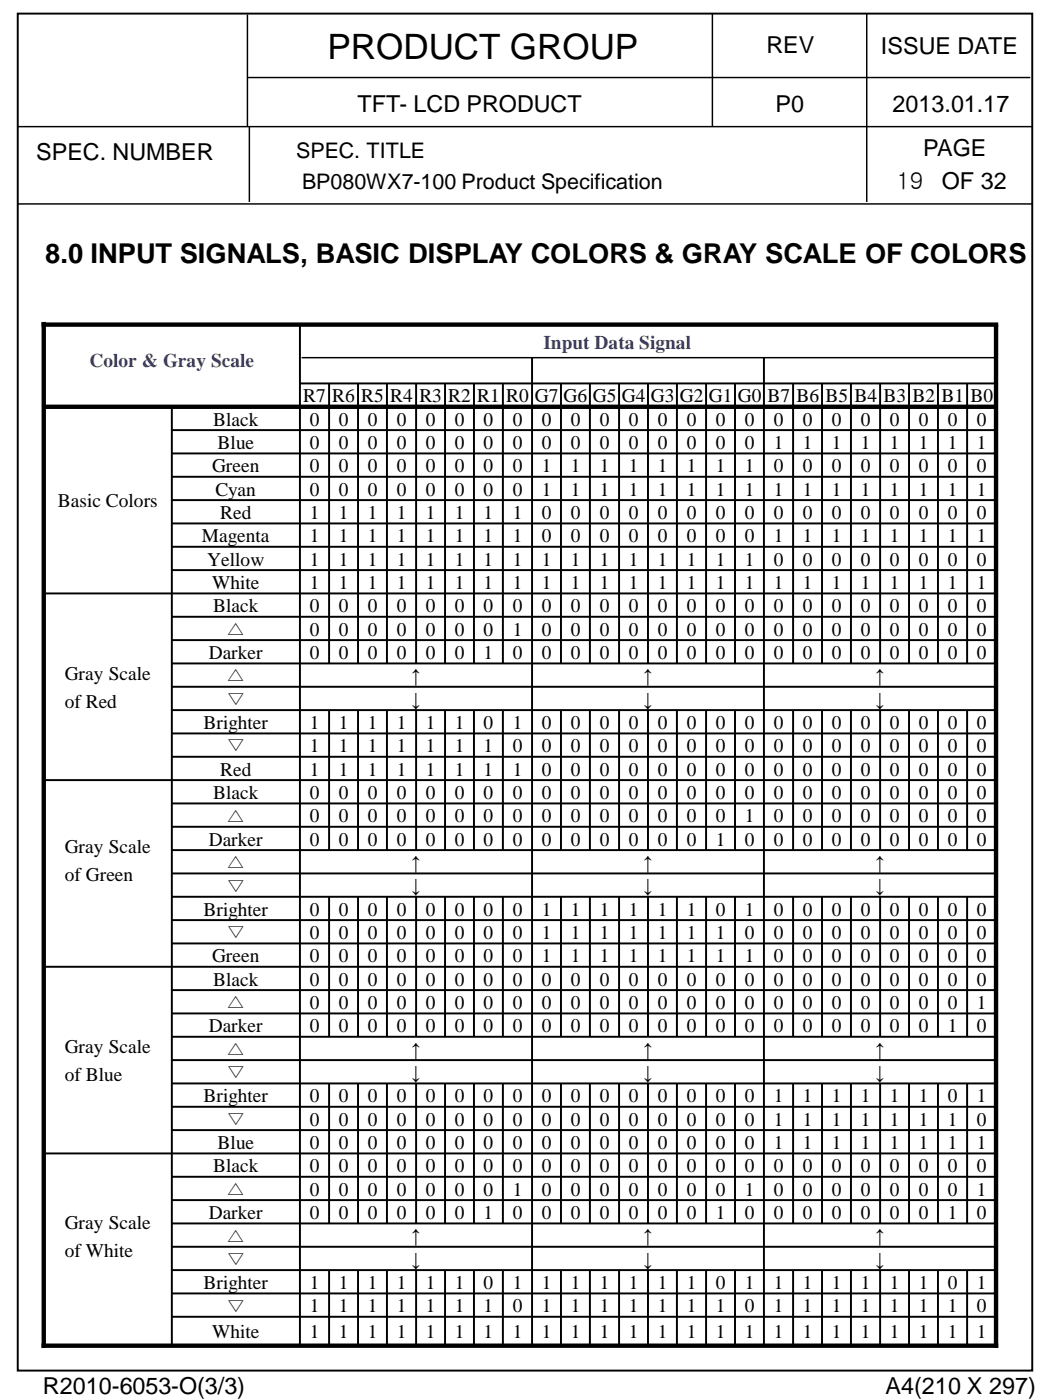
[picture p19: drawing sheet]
<svg xmlns="http://www.w3.org/2000/svg" width="190mm" height="254mm" viewBox="0 0 190 254" stroke-linecap="round" stroke-linejoin="round" font-family="sans-serif">
<defs><g id="words">
<text font-size="6.3" x="59.4" y="10.7">PRODUCT GROUP</text>
<text font-size="5" x="8.2" y="47.6">8.0 INPUT SIGNALS, BASIC DISPLAY COLORS &amp; GRAY SCALE OF COLORS</text>
<g font-size="4.2">
<text x="139.1" y="9.6">REV</text>
<text x="159.8" y="9.8">ISSUE DATE</text>
<text x="64.9" y="20.4">TFT- LCD PRODUCT</text>
<text x="140.7" y="20.4">P0</text>
<text x="161.9" y="20.4">2013.01.17</text>
<text x="6.6" y="28.9">SPEC. NUMBER</text>
<text x="167.5" y="28.4">PAGE</text>
<text x="162.7" y="34.3">19</text>
<text x="170.9" y="34.4">OF 32</text>
<text x="7.8" y="253">R2010-6053-O(3/3)</text>
<text x="160.7" y="252.8">A4(210 X 297)</text>
</g>
<g font-size="3.9">
<text x="53.7" y="28.7">SPEC. TITLE</text>
<text x="54.8" y="34.3">BP080WX7-100 Product Specification</text>
</g>
<g font-size="3.5" fill="#339">
<text x="98.6" y="63.4">Input Data Signal</text>
<text x="16.2" y="66.7">Color &amp; Gray Scale</text>
</g>
<g font-size="3.5">
<text x="38.7" y="77.2">Black</text>
<text x="55" y="73">R7</text>
<text x="56.2" y="77.2">0</text>
<text x="60.3" y="73">R6</text>
<text x="61.5" y="77.2">0</text>
<text x="65.5" y="73">R5</text>
<text x="66.7" y="77.2">0</text>
<text x="70.8" y="73">R4</text>
<text x="72" y="77.2">0</text>
<text x="76.1" y="73">R3</text>
<text x="77.3" y="77.2">0</text>
<text x="81.3" y="73">R2</text>
<text x="82.5" y="77.2">0</text>
<text x="86.6" y="73">R1</text>
<text x="87.7" y="77.2">0</text>
<text x="91.9" y="73">R0</text>
<text x="93" y="77.2">0</text>
<text x="97" y="73">G7</text>
<text x="98.3" y="77.2">0</text>
<text x="102.3" y="73">G6</text>
<text x="103.5" y="77.2">0</text>
<text x="107.5" y="73">G5</text>
<text x="108.8" y="77.2">0</text>
<text x="112.8" y="73">G4</text>
<text x="114.1" y="77.2">0</text>
<text x="118.1" y="73">G3</text>
<text x="119.3" y="77.2">0</text>
<text x="123.3" y="73">G2</text>
<text x="124.6" y="77.2">0</text>
<text x="128.6" y="73">G1</text>
<text x="129.9" y="77.2">0</text>
<text x="133.8" y="73">G0</text>
<text x="135.1" y="77.2">0</text>
<text x="139.2" y="73">B7</text>
<text x="140.4" y="77.2">0</text>
<text x="144.5" y="73">B6</text>
<text x="145.7" y="77.2">0</text>
<text x="149.7" y="73">B5</text>
<text x="150.9" y="77.2">0</text>
<text x="155" y="73">B4</text>
<text x="156.2" y="77.2">0</text>
<text x="160.3" y="73">B3</text>
<text x="161.5" y="77.2">0</text>
<text x="165.5" y="73">B2</text>
<text x="166.7" y="77.2">0</text>
<text x="170.8" y="73">B1</text>
<text x="172" y="77.2">0</text>
<text x="176.1" y="73">B0</text>
<text x="177.2" y="77.2">0</text>
<text x="39.5" y="81.4">Blue</text>
<text x="56.2" y="81.4">0</text>
<text x="61.5" y="81.4">0</text>
<text x="66.7" y="81.4">0</text>
<text x="72" y="81.4">0</text>
<text x="77.3" y="81.4">0</text>
<text x="82.5" y="81.4">0</text>
<text x="87.7" y="81.4">0</text>
<text x="93" y="81.4">0</text>
<text x="98.3" y="81.4">0</text>
<text x="103.5" y="81.4">0</text>
<text x="108.8" y="81.4">0</text>
<text x="114.1" y="81.4">0</text>
<text x="119.3" y="81.4">0</text>
<text x="124.6" y="81.4">0</text>
<text x="129.9" y="81.4">0</text>
<text x="135.1" y="81.4">0</text>
<text x="140.4" y="81.4">1</text>
<text x="145.7" y="81.4">1</text>
<text x="150.9" y="81.4">1</text>
<text x="156.2" y="81.4">1</text>
<text x="161.5" y="81.4">1</text>
<text x="166.7" y="81.4">1</text>
<text x="172" y="81.4">1</text>
<text x="177.2" y="81.4">1</text>
<text x="38.5" y="85.7">Green</text>
<text x="39.1" y="89.9">Cyan</text>
<text x="56.2" y="89.9">0</text>
<text x="56.2" y="85.7">0</text>
<text x="61.5" y="89.9">0</text>
<text x="61.5" y="85.7">0</text>
<text x="66.7" y="89.9">0</text>
<text x="66.7" y="85.7">0</text>
<text x="72" y="89.9">0</text>
<text x="72" y="85.7">0</text>
<text x="77.3" y="89.9">0</text>
<text x="77.3" y="85.7">0</text>
<text x="82.5" y="89.9">0</text>
<text x="82.5" y="85.7">0</text>
<text x="87.7" y="89.9">0</text>
<text x="87.7" y="85.7">0</text>
<text x="93" y="89.9">0</text>
<text x="93" y="85.7">0</text>
<text x="98.3" y="89.9">1</text>
<text x="98.3" y="85.7">1</text>
<text x="103.5" y="89.9">1</text>
<text x="103.5" y="85.7">1</text>
<text x="108.8" y="89.9">1</text>
<text x="108.8" y="85.7">1</text>
<text x="114.1" y="89.9">1</text>
<text x="114.1" y="85.7">1</text>
<text x="119.3" y="89.9">1</text>
<text x="119.3" y="85.7">1</text>
<text x="124.6" y="89.9">1</text>
<text x="124.6" y="85.7">1</text>
<text x="129.9" y="89.9">1</text>
<text x="129.9" y="85.7">1</text>
<text x="135.1" y="89.9">1</text>
<text x="135.1" y="85.7">1</text>
<text x="140.4" y="89.9">1</text>
<text x="140.4" y="85.7">0</text>
<text x="145.7" y="89.9">1</text>
<text x="145.7" y="85.7">0</text>
<text x="150.9" y="89.9">1</text>
<text x="150.9" y="85.7">0</text>
<text x="156.2" y="89.9">1</text>
<text x="156.2" y="85.7">0</text>
<text x="161.5" y="89.9">1</text>
<text x="161.5" y="85.7">0</text>
<text x="166.7" y="89.9">1</text>
<text x="166.7" y="85.7">0</text>
<text x="172" y="89.9">1</text>
<text x="172" y="85.7">0</text>
<text x="177.2" y="89.9">1</text>
<text x="177.2" y="85.7">0</text>
<text x="10.5" y="92">Basic Colors</text>
<text x="40" y="94.1">Red</text>
<text x="56.2" y="94.1">1</text>
<text x="61.5" y="94.1">1</text>
<text x="66.7" y="94.1">1</text>
<text x="72" y="94.1">1</text>
<text x="77.3" y="94.1">1</text>
<text x="82.5" y="94.1">1</text>
<text x="87.7" y="94.1">1</text>
<text x="93" y="94.1">1</text>
<text x="98.3" y="94.1">0</text>
<text x="103.5" y="94.1">0</text>
<text x="108.8" y="94.1">0</text>
<text x="114.1" y="94.1">0</text>
<text x="119.3" y="94.1">0</text>
<text x="124.6" y="94.1">0</text>
<text x="129.9" y="94.1">0</text>
<text x="135.1" y="94.1">0</text>
<text x="140.4" y="94.1">0</text>
<text x="145.7" y="94.1">0</text>
<text x="150.9" y="94.1">0</text>
<text x="156.2" y="94.1">0</text>
<text x="161.5" y="94.1">0</text>
<text x="166.7" y="94.1">0</text>
<text x="172" y="94.1">0</text>
<text x="177.2" y="94.1">0</text>
<text x="36.6" y="98.4">Magenta</text>
<text x="56.2" y="98.4">1</text>
<text x="61.5" y="98.4">1</text>
<text x="66.7" y="98.4">1</text>
<text x="72" y="98.4">1</text>
<text x="77.3" y="98.4">1</text>
<text x="82.5" y="98.4">1</text>
<text x="87.7" y="98.4">1</text>
<text x="93" y="98.4">1</text>
<text x="98.3" y="98.4">0</text>
<text x="103.5" y="98.4">0</text>
<text x="108.8" y="98.4">0</text>
<text x="114.1" y="98.4">0</text>
<text x="119.3" y="98.4">0</text>
<text x="124.6" y="98.4">0</text>
<text x="129.9" y="98.4">0</text>
<text x="135.1" y="98.4">0</text>
<text x="140.4" y="98.4">1</text>
<text x="145.7" y="98.4">1</text>
<text x="150.9" y="98.4">1</text>
<text x="156.2" y="98.4">1</text>
<text x="161.5" y="98.4">1</text>
<text x="166.7" y="98.4">1</text>
<text x="172" y="98.4">1</text>
<text x="177.2" y="98.4">1</text>
<text x="37.6" y="102.6">Yellow</text>
<text x="38.5" y="106.8">White</text>
<text x="56.2" y="106.8">1</text>
<text x="56.2" y="102.6">1</text>
<text x="61.5" y="106.8">1</text>
<text x="61.5" y="102.6">1</text>
<text x="66.7" y="106.8">1</text>
<text x="66.7" y="102.6">1</text>
<text x="72" y="106.8">1</text>
<text x="72" y="102.6">1</text>
<text x="77.3" y="106.8">1</text>
<text x="77.3" y="102.6">1</text>
<text x="82.5" y="106.8">1</text>
<text x="82.5" y="102.6">1</text>
<text x="87.7" y="106.8">1</text>
<text x="87.7" y="102.6">1</text>
<text x="93" y="106.8">1</text>
<text x="93" y="102.6">1</text>
<text x="98.3" y="106.8">1</text>
<text x="98.3" y="102.6">1</text>
<text x="103.5" y="106.8">1</text>
<text x="103.5" y="102.6">1</text>
<text x="108.8" y="106.8">1</text>
<text x="108.8" y="102.6">1</text>
<text x="114.1" y="106.8">1</text>
<text x="114.1" y="102.6">1</text>
<text x="119.3" y="106.8">1</text>
<text x="119.3" y="102.6">1</text>
<text x="124.6" y="106.8">1</text>
<text x="124.6" y="102.6">1</text>
<text x="129.9" y="106.8">1</text>
<text x="129.9" y="102.6">1</text>
<text x="135.1" y="106.8">1</text>
<text x="135.1" y="102.6">1</text>
<text x="140.4" y="106.8">1</text>
<text x="140.4" y="102.6">0</text>
<text x="145.7" y="106.8">1</text>
<text x="145.7" y="102.6">0</text>
<text x="150.9" y="106.8">1</text>
<text x="150.9" y="102.6">0</text>
<text x="156.2" y="106.8">1</text>
<text x="156.2" y="102.6">0</text>
<text x="161.5" y="106.8">1</text>
<text x="161.5" y="102.6">0</text>
<text x="166.7" y="106.8">1</text>
<text x="166.7" y="102.6">0</text>
<text x="172" y="106.8">1</text>
<text x="172" y="102.6">0</text>
<text x="177.2" y="106.8">1</text>
<text x="177.2" y="102.6">0</text>
<text x="38.7" y="111.1">Black</text>
<text x="56.2" y="111.1">0</text>
<text x="61.5" y="111.1">0</text>
<text x="66.7" y="111.1">0</text>
<text x="72" y="111.1">0</text>
<text x="77.3" y="111.1">0</text>
<text x="82.5" y="111.1">0</text>
<text x="87.7" y="111.1">0</text>
<text x="93" y="111.1">0</text>
<text x="98.3" y="111.1">0</text>
<text x="103.5" y="111.1">0</text>
<text x="108.8" y="111.1">0</text>
<text x="114.1" y="111.1">0</text>
<text x="119.3" y="111.1">0</text>
<text x="124.6" y="111.1">0</text>
<text x="129.9" y="111.1">0</text>
<text x="135.1" y="111.1">0</text>
<text x="140.4" y="111.1">0</text>
<text x="145.7" y="111.1">0</text>
<text x="150.9" y="111.1">0</text>
<text x="156.2" y="111.1">0</text>
<text x="161.5" y="111.1">0</text>
<text x="166.7" y="111.1">0</text>
<text x="172" y="111.1">0</text>
<text x="177.2" y="111.1">0</text>
<text x="37.9" y="119.5">Darker</text>
<text x="41" y="115.4">△</text>
<text x="56.2" y="119.5">0</text>
<text x="56.2" y="115.3">0</text>
<text x="61.5" y="119.5">0</text>
<text x="61.5" y="115.3">0</text>
<text x="66.7" y="119.5">0</text>
<text x="66.7" y="115.3">0</text>
<text x="72" y="119.5">0</text>
<text x="72" y="115.3">0</text>
<text x="77.3" y="119.5">0</text>
<text x="77.3" y="115.3">0</text>
<text x="82.5" y="119.5">0</text>
<text x="82.5" y="115.3">0</text>
<text x="87.7" y="119.5">1</text>
<text x="87.7" y="115.3">0</text>
<text x="93" y="119.5">0</text>
<text x="93" y="115.3">1</text>
<text x="98.3" y="119.5">0</text>
<text x="98.3" y="115.3">0</text>
<text x="103.5" y="119.5">0</text>
<text x="103.5" y="115.3">0</text>
<text x="108.8" y="119.5">0</text>
<text x="108.8" y="115.3">0</text>
<text x="114.1" y="119.5">0</text>
<text x="114.1" y="115.3">0</text>
<text x="119.3" y="119.5">0</text>
<text x="119.3" y="115.3">0</text>
<text x="124.6" y="119.5">0</text>
<text x="124.6" y="115.3">0</text>
<text x="129.9" y="119.5">0</text>
<text x="129.9" y="115.3">0</text>
<text x="135.1" y="119.5">0</text>
<text x="135.1" y="115.3">0</text>
<text x="140.4" y="119.5">0</text>
<text x="140.4" y="115.3">0</text>
<text x="145.7" y="119.5">0</text>
<text x="145.7" y="115.3">0</text>
<text x="150.9" y="119.5">0</text>
<text x="150.9" y="115.3">0</text>
<text x="156.2" y="119.5">0</text>
<text x="156.2" y="115.3">0</text>
<text x="161.5" y="119.5">0</text>
<text x="161.5" y="115.3">0</text>
<text x="166.7" y="119.5">0</text>
<text x="166.7" y="115.3">0</text>
<text x="172" y="119.5">0</text>
<text x="172" y="115.3">0</text>
<text x="177.2" y="119.5">0</text>
<text x="177.2" y="115.3">0</text>
<text x="11.7" y="123.4">Gray Scale</text>
<text x="41" y="123.8">△</text>
<text x="74.6" y="123.8">↑</text>
<text x="116.7" y="123.8">↑</text>
<text x="158.8" y="123.8">↑</text>
<text x="11.7" y="128.4">of Red</text>
<text x="41" y="128.1">▽</text>
<text x="74.6" y="128">↓</text>
<text x="116.7" y="128">↓</text>
<text x="158.8" y="128">↓</text>
<text x="36.9" y="132.2">Brighter</text>
<text x="41" y="136.5">▽</text>
<text x="56.2" y="136.5">1</text>
<text x="56.2" y="132.2">1</text>
<text x="61.5" y="136.5">1</text>
<text x="61.5" y="132.2">1</text>
<text x="66.7" y="136.5">1</text>
<text x="66.7" y="132.2">1</text>
<text x="72" y="136.5">1</text>
<text x="72" y="132.2">1</text>
<text x="77.3" y="136.5">1</text>
<text x="77.3" y="132.2">1</text>
<text x="82.5" y="136.5">1</text>
<text x="82.5" y="132.2">1</text>
<text x="87.7" y="136.5">1</text>
<text x="87.7" y="132.2">0</text>
<text x="93" y="136.5">0</text>
<text x="93" y="132.2">1</text>
<text x="98.3" y="136.5">0</text>
<text x="98.3" y="132.2">0</text>
<text x="103.5" y="136.5">0</text>
<text x="103.5" y="132.2">0</text>
<text x="108.8" y="136.5">0</text>
<text x="108.8" y="132.2">0</text>
<text x="114.1" y="136.5">0</text>
<text x="114.1" y="132.2">0</text>
<text x="119.3" y="136.5">0</text>
<text x="119.3" y="132.2">0</text>
<text x="124.6" y="136.5">0</text>
<text x="124.6" y="132.2">0</text>
<text x="129.9" y="136.5">0</text>
<text x="129.9" y="132.2">0</text>
<text x="135.1" y="136.5">0</text>
<text x="135.1" y="132.2">0</text>
<text x="140.4" y="136.5">0</text>
<text x="140.4" y="132.2">0</text>
<text x="145.7" y="136.5">0</text>
<text x="145.7" y="132.2">0</text>
<text x="150.9" y="136.5">0</text>
<text x="150.9" y="132.2">0</text>
<text x="156.2" y="136.5">0</text>
<text x="156.2" y="132.2">0</text>
<text x="161.5" y="136.5">0</text>
<text x="161.5" y="132.2">0</text>
<text x="166.7" y="136.5">0</text>
<text x="166.7" y="132.2">0</text>
<text x="172" y="136.5">0</text>
<text x="172" y="132.2">0</text>
<text x="177.2" y="136.5">0</text>
<text x="177.2" y="132.2">0</text>
<text x="40" y="140.7">Red</text>
<text x="56.2" y="140.7">1</text>
<text x="61.5" y="140.7">1</text>
<text x="66.7" y="140.7">1</text>
<text x="72" y="140.7">1</text>
<text x="77.3" y="140.7">1</text>
<text x="82.5" y="140.7">1</text>
<text x="87.7" y="140.7">1</text>
<text x="93" y="140.7">1</text>
<text x="98.3" y="140.7">0</text>
<text x="103.5" y="140.7">0</text>
<text x="108.8" y="140.7">0</text>
<text x="114.1" y="140.7">0</text>
<text x="119.3" y="140.7">0</text>
<text x="124.6" y="140.7">0</text>
<text x="129.9" y="140.7">0</text>
<text x="135.1" y="140.7">0</text>
<text x="140.4" y="140.7">0</text>
<text x="145.7" y="140.7">0</text>
<text x="150.9" y="140.7">0</text>
<text x="156.2" y="140.7">0</text>
<text x="161.5" y="140.7">0</text>
<text x="166.7" y="140.7">0</text>
<text x="172" y="140.7">0</text>
<text x="177.2" y="140.7">0</text>
<text x="38.7" y="144.9">Black</text>
<text x="41" y="149.2">△</text>
<text x="56.2" y="149.2">0</text>
<text x="56.2" y="144.9">0</text>
<text x="61.5" y="149.2">0</text>
<text x="61.5" y="144.9">0</text>
<text x="66.7" y="149.2">0</text>
<text x="66.7" y="144.9">0</text>
<text x="72" y="149.2">0</text>
<text x="72" y="144.9">0</text>
<text x="77.3" y="149.2">0</text>
<text x="77.3" y="144.9">0</text>
<text x="82.5" y="149.2">0</text>
<text x="82.5" y="144.9">0</text>
<text x="87.7" y="149.2">0</text>
<text x="87.7" y="144.9">0</text>
<text x="93" y="149.2">0</text>
<text x="93" y="144.9">0</text>
<text x="98.3" y="149.2">0</text>
<text x="98.3" y="144.9">0</text>
<text x="103.5" y="149.2">0</text>
<text x="103.5" y="144.9">0</text>
<text x="108.8" y="149.2">0</text>
<text x="108.8" y="144.9">0</text>
<text x="114.1" y="149.2">0</text>
<text x="114.1" y="144.9">0</text>
<text x="119.3" y="149.2">0</text>
<text x="119.3" y="144.9">0</text>
<text x="124.6" y="149.2">0</text>
<text x="124.6" y="144.9">0</text>
<text x="129.9" y="149.2">0</text>
<text x="129.9" y="144.9">0</text>
<text x="135.1" y="149.2">1</text>
<text x="135.1" y="144.9">0</text>
<text x="140.4" y="149.2">0</text>
<text x="140.4" y="144.9">0</text>
<text x="145.7" y="149.2">0</text>
<text x="145.7" y="144.9">0</text>
<text x="150.9" y="149.2">0</text>
<text x="150.9" y="144.9">0</text>
<text x="156.2" y="149.2">0</text>
<text x="156.2" y="144.9">0</text>
<text x="161.5" y="149.2">0</text>
<text x="161.5" y="144.9">0</text>
<text x="166.7" y="149.2">0</text>
<text x="166.7" y="144.9">0</text>
<text x="172" y="149.2">0</text>
<text x="172" y="144.9">0</text>
<text x="177.2" y="149.2">0</text>
<text x="177.2" y="144.9">0</text>
<text x="11.7" y="154.7">Gray Scale</text>
<text x="37.9" y="153.4">Darker</text>
<text x="56.2" y="153.4">0</text>
<text x="61.5" y="153.4">0</text>
<text x="66.7" y="153.4">0</text>
<text x="72" y="153.4">0</text>
<text x="77.3" y="153.4">0</text>
<text x="82.5" y="153.4">0</text>
<text x="87.7" y="153.4">0</text>
<text x="93" y="153.4">0</text>
<text x="98.3" y="153.4">0</text>
<text x="103.5" y="153.4">0</text>
<text x="108.8" y="153.4">0</text>
<text x="114.1" y="153.4">0</text>
<text x="119.3" y="153.4">0</text>
<text x="124.6" y="153.4">0</text>
<text x="129.9" y="153.4">1</text>
<text x="135.1" y="153.4">0</text>
<text x="140.4" y="153.4">0</text>
<text x="145.7" y="153.4">0</text>
<text x="150.9" y="153.4">0</text>
<text x="156.2" y="153.4">0</text>
<text x="161.5" y="153.4">0</text>
<text x="166.7" y="153.4">0</text>
<text x="172" y="153.4">0</text>
<text x="177.2" y="153.4">0</text>
<text x="11.7" y="159.8">of Green</text>
<text x="41" y="161.9">▽</text>
<text x="41" y="157.7">△</text>
<text x="74.6" y="161.9">↓</text>
<text x="74.6" y="157.6">↑</text>
<text x="116.7" y="161.9">↓</text>
<text x="116.7" y="157.6">↑</text>
<text x="158.8" y="161.9">↓</text>
<text x="158.8" y="157.6">↑</text>
<text x="36.9" y="166.1">Brighter</text>
<text x="56.2" y="166.1">0</text>
<text x="61.5" y="166.1">0</text>
<text x="66.7" y="166.1">0</text>
<text x="72" y="166.1">0</text>
<text x="77.3" y="166.1">0</text>
<text x="82.5" y="166.1">0</text>
<text x="87.7" y="166.1">0</text>
<text x="93" y="166.1">0</text>
<text x="98.3" y="166.1">1</text>
<text x="103.5" y="166.1">1</text>
<text x="108.8" y="166.1">1</text>
<text x="114.1" y="166.1">1</text>
<text x="119.3" y="166.1">1</text>
<text x="124.6" y="166.1">1</text>
<text x="129.9" y="166.1">0</text>
<text x="135.1" y="166.1">1</text>
<text x="140.4" y="166.1">0</text>
<text x="145.7" y="166.1">0</text>
<text x="150.9" y="166.1">0</text>
<text x="156.2" y="166.1">0</text>
<text x="161.5" y="166.1">0</text>
<text x="166.7" y="166.1">0</text>
<text x="172" y="166.1">0</text>
<text x="177.2" y="166.1">0</text>
<text x="41" y="170.4">▽</text>
<text x="56.2" y="170.3">0</text>
<text x="61.5" y="170.3">0</text>
<text x="66.7" y="170.3">0</text>
<text x="72" y="170.3">0</text>
<text x="77.3" y="170.3">0</text>
<text x="82.5" y="170.3">0</text>
<text x="87.7" y="170.3">0</text>
<text x="93" y="170.3">0</text>
<text x="98.3" y="170.3">1</text>
<text x="103.5" y="170.3">1</text>
<text x="108.8" y="170.3">1</text>
<text x="114.1" y="170.3">1</text>
<text x="119.3" y="170.3">1</text>
<text x="124.6" y="170.3">1</text>
<text x="129.9" y="170.3">1</text>
<text x="135.1" y="170.3">0</text>
<text x="140.4" y="170.3">0</text>
<text x="145.7" y="170.3">0</text>
<text x="150.9" y="170.3">0</text>
<text x="156.2" y="170.3">0</text>
<text x="161.5" y="170.3">0</text>
<text x="166.7" y="170.3">0</text>
<text x="172" y="170.3">0</text>
<text x="177.2" y="170.3">0</text>
<text x="38.5" y="174.6">Green</text>
<text x="38.7" y="178.8">Black</text>
<text x="56.2" y="174.6">0</text>
<text x="56.2" y="178.8">0</text>
<text x="61.5" y="174.6">0</text>
<text x="61.5" y="178.8">0</text>
<text x="66.7" y="174.6">0</text>
<text x="66.7" y="178.8">0</text>
<text x="72" y="174.6">0</text>
<text x="72" y="178.8">0</text>
<text x="77.3" y="174.6">0</text>
<text x="77.3" y="178.8">0</text>
<text x="82.5" y="174.6">0</text>
<text x="82.5" y="178.8">0</text>
<text x="87.7" y="174.6">0</text>
<text x="87.7" y="178.8">0</text>
<text x="93" y="174.6">0</text>
<text x="93" y="178.8">0</text>
<text x="98.3" y="174.6">1</text>
<text x="98.3" y="178.8">0</text>
<text x="103.5" y="174.6">1</text>
<text x="103.5" y="178.8">0</text>
<text x="108.8" y="174.6">1</text>
<text x="108.8" y="178.8">0</text>
<text x="114.1" y="174.6">1</text>
<text x="114.1" y="178.8">0</text>
<text x="119.3" y="174.6">1</text>
<text x="119.3" y="178.8">0</text>
<text x="124.6" y="174.6">1</text>
<text x="124.6" y="178.8">0</text>
<text x="129.9" y="174.6">1</text>
<text x="129.9" y="178.8">0</text>
<text x="135.1" y="174.6">1</text>
<text x="135.1" y="178.8">0</text>
<text x="140.4" y="174.6">0</text>
<text x="140.4" y="178.8">0</text>
<text x="145.7" y="174.6">0</text>
<text x="145.7" y="178.8">0</text>
<text x="150.9" y="174.6">0</text>
<text x="150.9" y="178.8">0</text>
<text x="156.2" y="174.6">0</text>
<text x="156.2" y="178.8">0</text>
<text x="161.5" y="174.6">0</text>
<text x="161.5" y="178.8">0</text>
<text x="166.7" y="174.6">0</text>
<text x="166.7" y="178.8">0</text>
<text x="172" y="174.6">0</text>
<text x="172" y="178.8">0</text>
<text x="177.2" y="174.6">0</text>
<text x="177.2" y="178.8">0</text>
<text x="41" y="183.1">△</text>
<text x="56.2" y="183">0</text>
<text x="61.5" y="183">0</text>
<text x="66.7" y="183">0</text>
<text x="72" y="183">0</text>
<text x="77.3" y="183">0</text>
<text x="82.5" y="183">0</text>
<text x="87.7" y="183">0</text>
<text x="93" y="183">0</text>
<text x="98.3" y="183">0</text>
<text x="103.5" y="183">0</text>
<text x="108.8" y="183">0</text>
<text x="114.1" y="183">0</text>
<text x="119.3" y="183">0</text>
<text x="124.6" y="183">0</text>
<text x="129.9" y="183">0</text>
<text x="135.1" y="183">0</text>
<text x="140.4" y="183">0</text>
<text x="145.7" y="183">0</text>
<text x="150.9" y="183">0</text>
<text x="156.2" y="183">0</text>
<text x="161.5" y="183">0</text>
<text x="166.7" y="183">0</text>
<text x="172" y="183">0</text>
<text x="177.2" y="183">1</text>
<text x="11.7" y="191.1">Gray Scale</text>
<text x="37.9" y="187.3">Darker</text>
<text x="41" y="191.6">△</text>
<text x="56.2" y="187.3">0</text>
<text x="61.5" y="187.3">0</text>
<text x="66.7" y="187.3">0</text>
<text x="72" y="187.3">0</text>
<text x="74.6" y="191.5">↑</text>
<text x="77.3" y="187.3">0</text>
<text x="82.5" y="187.3">0</text>
<text x="87.7" y="187.3">0</text>
<text x="93" y="187.3">0</text>
<text x="98.3" y="187.3">0</text>
<text x="103.5" y="187.3">0</text>
<text x="108.8" y="187.3">0</text>
<text x="114.1" y="187.3">0</text>
<text x="116.7" y="191.5">↑</text>
<text x="119.3" y="187.3">0</text>
<text x="124.6" y="187.3">0</text>
<text x="129.9" y="187.3">0</text>
<text x="135.1" y="187.3">0</text>
<text x="140.4" y="187.3">0</text>
<text x="145.7" y="187.3">0</text>
<text x="150.9" y="187.3">0</text>
<text x="156.2" y="187.3">0</text>
<text x="158.8" y="191.5">↑</text>
<text x="161.5" y="187.3">0</text>
<text x="166.7" y="187.3">0</text>
<text x="172" y="187.3">1</text>
<text x="177.2" y="187.3">0</text>
<text x="11.7" y="196.2">of Blue</text>
<text x="41" y="195.8">▽</text>
<text x="74.6" y="195.8">↓</text>
<text x="116.7" y="195.8">↓</text>
<text x="158.8" y="195.8">↓</text>
<text x="36.9" y="200">Brighter</text>
<text x="56.2" y="200">0</text>
<text x="61.5" y="200">0</text>
<text x="66.7" y="200">0</text>
<text x="72" y="200">0</text>
<text x="77.3" y="200">0</text>
<text x="82.5" y="200">0</text>
<text x="87.7" y="200">0</text>
<text x="93" y="200">0</text>
<text x="98.3" y="200">0</text>
<text x="103.5" y="200">0</text>
<text x="108.8" y="200">0</text>
<text x="114.1" y="200">0</text>
<text x="119.3" y="200">0</text>
<text x="124.6" y="200">0</text>
<text x="129.9" y="200">0</text>
<text x="135.1" y="200">0</text>
<text x="140.4" y="200">1</text>
<text x="145.7" y="200">1</text>
<text x="150.9" y="200">1</text>
<text x="156.2" y="200">1</text>
<text x="161.5" y="200">1</text>
<text x="166.7" y="200">1</text>
<text x="172" y="200">0</text>
<text x="177.2" y="200">1</text>
<text x="39.5" y="208.5">Blue</text>
<text x="41" y="204.3">▽</text>
<text x="56.2" y="208.5">0</text>
<text x="56.2" y="204.2">0</text>
<text x="61.5" y="208.5">0</text>
<text x="61.5" y="204.2">0</text>
<text x="66.7" y="208.5">0</text>
<text x="66.7" y="204.2">0</text>
<text x="72" y="208.5">0</text>
<text x="72" y="204.2">0</text>
<text x="77.3" y="208.5">0</text>
<text x="77.3" y="204.2">0</text>
<text x="82.5" y="208.5">0</text>
<text x="82.5" y="204.2">0</text>
<text x="87.7" y="208.5">0</text>
<text x="87.7" y="204.2">0</text>
<text x="93" y="208.5">0</text>
<text x="93" y="204.2">0</text>
<text x="98.3" y="208.5">0</text>
<text x="98.3" y="204.2">0</text>
<text x="103.5" y="208.5">0</text>
<text x="103.5" y="204.2">0</text>
<text x="108.8" y="208.5">0</text>
<text x="108.8" y="204.2">0</text>
<text x="114.1" y="208.5">0</text>
<text x="114.1" y="204.2">0</text>
<text x="119.3" y="208.5">0</text>
<text x="119.3" y="204.2">0</text>
<text x="124.6" y="208.5">0</text>
<text x="124.6" y="204.2">0</text>
<text x="129.9" y="208.5">0</text>
<text x="129.9" y="204.2">0</text>
<text x="135.1" y="208.5">0</text>
<text x="135.1" y="204.2">0</text>
<text x="140.4" y="208.5">1</text>
<text x="140.4" y="204.2">1</text>
<text x="145.7" y="208.5">1</text>
<text x="145.7" y="204.2">1</text>
<text x="150.9" y="208.5">1</text>
<text x="150.9" y="204.2">1</text>
<text x="156.2" y="208.5">1</text>
<text x="156.2" y="204.2">1</text>
<text x="161.5" y="208.5">1</text>
<text x="161.5" y="204.2">1</text>
<text x="166.7" y="208.5">1</text>
<text x="166.7" y="204.2">1</text>
<text x="172" y="208.5">1</text>
<text x="172" y="204.2">1</text>
<text x="177.2" y="208.5">1</text>
<text x="177.2" y="204.2">0</text>
<text x="38.7" y="212.7">Black</text>
<text x="56.2" y="212.7">0</text>
<text x="61.5" y="212.7">0</text>
<text x="66.7" y="212.7">0</text>
<text x="72" y="212.7">0</text>
<text x="77.3" y="212.7">0</text>
<text x="82.5" y="212.7">0</text>
<text x="87.7" y="212.7">0</text>
<text x="93" y="212.7">0</text>
<text x="98.3" y="212.7">0</text>
<text x="103.5" y="212.7">0</text>
<text x="108.8" y="212.7">0</text>
<text x="114.1" y="212.7">0</text>
<text x="119.3" y="212.7">0</text>
<text x="124.6" y="212.7">0</text>
<text x="129.9" y="212.7">0</text>
<text x="135.1" y="212.7">0</text>
<text x="140.4" y="212.7">0</text>
<text x="145.7" y="212.7">0</text>
<text x="150.9" y="212.7">0</text>
<text x="156.2" y="212.7">0</text>
<text x="161.5" y="212.7">0</text>
<text x="166.7" y="212.7">0</text>
<text x="172" y="212.7">0</text>
<text x="177.2" y="212.7">0</text>
<text x="37.9" y="221.2">Darker</text>
<text x="41" y="217">△</text>
<text x="56.2" y="216.9">0</text>
<text x="56.2" y="221.2">0</text>
<text x="61.5" y="216.9">0</text>
<text x="61.5" y="221.2">0</text>
<text x="66.7" y="216.9">0</text>
<text x="66.7" y="221.2">0</text>
<text x="72" y="216.9">0</text>
<text x="72" y="221.2">0</text>
<text x="77.3" y="216.9">0</text>
<text x="77.3" y="221.2">0</text>
<text x="82.5" y="216.9">0</text>
<text x="82.5" y="221.2">0</text>
<text x="87.7" y="216.9">0</text>
<text x="87.7" y="221.2">1</text>
<text x="93" y="216.9">1</text>
<text x="93" y="221.2">0</text>
<text x="98.3" y="216.9">0</text>
<text x="98.3" y="221.2">0</text>
<text x="103.5" y="216.9">0</text>
<text x="103.5" y="221.2">0</text>
<text x="108.8" y="216.9">0</text>
<text x="108.8" y="221.2">0</text>
<text x="114.1" y="216.9">0</text>
<text x="114.1" y="221.2">0</text>
<text x="119.3" y="216.9">0</text>
<text x="119.3" y="221.2">0</text>
<text x="124.6" y="216.9">0</text>
<text x="124.6" y="221.2">0</text>
<text x="129.9" y="216.9">0</text>
<text x="129.9" y="221.2">1</text>
<text x="135.1" y="216.9">1</text>
<text x="135.1" y="221.2">0</text>
<text x="140.4" y="216.9">0</text>
<text x="140.4" y="221.2">0</text>
<text x="145.7" y="216.9">0</text>
<text x="145.7" y="221.2">0</text>
<text x="150.9" y="216.9">0</text>
<text x="150.9" y="221.2">0</text>
<text x="156.2" y="216.9">0</text>
<text x="156.2" y="221.2">0</text>
<text x="161.5" y="216.9">0</text>
<text x="161.5" y="221.2">0</text>
<text x="166.7" y="216.9">0</text>
<text x="166.7" y="221.2">0</text>
<text x="172" y="216.9">0</text>
<text x="172" y="221.2">1</text>
<text x="177.2" y="216.9">1</text>
<text x="177.2" y="221.2">0</text>
<text x="11.7" y="222.9">Gray Scale</text>
<text x="41" y="225.4">△</text>
<text x="74.6" y="225.4">↑</text>
<text x="116.7" y="225.4">↑</text>
<text x="158.8" y="225.4">↑</text>
<text x="11.7" y="228">of White</text>
<text x="36.9" y="233.9">Brighter</text>
<text x="41" y="229.7">▽</text>
<text x="56.2" y="233.9">1</text>
<text x="61.5" y="233.9">1</text>
<text x="66.7" y="233.9">1</text>
<text x="72" y="233.9">1</text>
<text x="74.6" y="229.6">↓</text>
<text x="77.3" y="233.9">1</text>
<text x="82.5" y="233.9">1</text>
<text x="87.7" y="233.9">0</text>
<text x="93" y="233.9">1</text>
<text x="98.3" y="233.9">1</text>
<text x="103.5" y="233.9">1</text>
<text x="108.8" y="233.9">1</text>
<text x="114.1" y="233.9">1</text>
<text x="116.7" y="229.6">↓</text>
<text x="119.3" y="233.9">1</text>
<text x="124.6" y="233.9">1</text>
<text x="129.9" y="233.9">0</text>
<text x="135.1" y="233.9">1</text>
<text x="140.4" y="233.9">1</text>
<text x="145.7" y="233.9">1</text>
<text x="150.9" y="233.9">1</text>
<text x="156.2" y="233.9">1</text>
<text x="158.8" y="229.6">↓</text>
<text x="161.5" y="233.9">1</text>
<text x="166.7" y="233.9">1</text>
<text x="172" y="233.9">0</text>
<text x="177.2" y="233.9">1</text>
<text x="41" y="238.1">▽</text>
<text x="56.2" y="238.1">1</text>
<text x="61.5" y="238.1">1</text>
<text x="66.7" y="238.1">1</text>
<text x="72" y="238.1">1</text>
<text x="77.3" y="238.1">1</text>
<text x="82.5" y="238.1">1</text>
<text x="87.7" y="238.1">1</text>
<text x="93" y="238.1">0</text>
<text x="98.3" y="238.1">1</text>
<text x="103.5" y="238.1">1</text>
<text x="108.8" y="238.1">1</text>
<text x="114.1" y="238.1">1</text>
<text x="119.3" y="238.1">1</text>
<text x="124.6" y="238.1">1</text>
<text x="129.9" y="238.1">1</text>
<text x="135.1" y="238.1">0</text>
<text x="140.4" y="238.1">1</text>
<text x="145.7" y="238.1">1</text>
<text x="150.9" y="238.1">1</text>
<text x="156.2" y="238.1">1</text>
<text x="161.5" y="238.1">1</text>
<text x="166.7" y="238.1">1</text>
<text x="172" y="238.1">1</text>
<text x="177.2" y="238.1">0</text>
<text x="38.5" y="242.8">White</text>
<text x="56.2" y="242.8">1</text>
<text x="61.5" y="242.8">1</text>
<text x="66.7" y="242.8">1</text>
<text x="72" y="242.8">1</text>
<text x="77.3" y="242.8">1</text>
<text x="82.5" y="242.8">1</text>
<text x="87.7" y="242.8">1</text>
<text x="93" y="242.8">1</text>
<text x="98.3" y="242.8">1</text>
<text x="103.5" y="242.8">1</text>
<text x="108.8" y="242.8">1</text>
<text x="114.1" y="242.8">1</text>
<text x="119.3" y="242.8">1</text>
<text x="124.6" y="242.8">1</text>
<text x="129.9" y="242.8">1</text>
<text x="135.1" y="242.8">1</text>
<text x="140.4" y="242.8">1</text>
<text x="145.7" y="242.8">1</text>
<text x="150.9" y="242.8">1</text>
<text x="156.2" y="242.8">1</text>
<text x="161.5" y="242.8">1</text>
<text x="166.7" y="242.8">1</text>
<text x="172" y="242.8">1</text>
<text x="177.2" y="242.8">1</text>
</g>
</g></defs>
<g fill="none" stroke="#000" stroke-width=".35">
<path d="M3.2 2.5h184.1v246.2h-184.1zM54.4 58.8v185.3M31.2 78h149.5M31.2 73.8v170.3M54.4 69.6h126.3M59.7 69.6v50.8M65 69.6v50.8M70.2 69.6v50.8M75.5 69.6v50.8M80.7 69.6v50.8M86 69.6v50.8M91.2 69.6v50.8"/>
<path d="M96.5 64.9v179.2M101.8 69.6v50.8M107 69.6v50.8M112.3 69.6v50.8M117.6 69.6v50.8M122.8 69.6v50.8M128.1 69.6v50.8M133.3 69.6v50.8M138.6 64.9v179.2M143.9 69.6v50.8M149.1 69.6v50.8M154.4 69.6v50.8"/>
<path d="M159.7 69.6v50.8M164.9 69.6v50.8M170.2 69.6v50.8M175.5 69.6v50.8M31.2 82.3h149.5M31.2 86.5h149.5M31.2 90.7h149.5M31.2 95h149.5M31.2 99.2h149.5M7.9 107.7h172.8M31.2 111.9h149.5M31.2 116.1h149.5"/>
<path d="M31.2 103.4h149.5M31.2 120.4h149.5M31.2 124.6h149.5M31.2 128.8h149.5M31.2 133.1h149.5M31.2 137.3h149.5M59.7 128.8v25.4M65 128.8v25.4M70.2 128.8v25.4M75.5 128.8v25.4M80.7 128.8v25.4M86 128.8v25.4"/>
<path d="M91.2 128.8v25.4M101.8 128.8v25.4M107 128.8v25.4M112.3 128.8v25.4M117.6 128.8v25.4M122.8 128.8v25.4M128.1 128.8v25.4M133.3 128.8v25.4M143.9 128.8v25.4M149.1 128.8v25.4M154.4 128.8v25.4M159.7 128.8v25.4"/>
<path d="M164.9 128.8v25.4M170.2 128.8v25.4M175.5 128.8v25.4M7.9 141.5h172.8M31.2 145.8h149.5M31.2 150h149.5M31.2 154.2h149.5M31.2 158.5h149.5M7.9 175.4h172.8M31.2 162.7h149.5M31.2 166.9h149.5M31.2 171.2h149.5"/>
<path d="M31.2 179.6h149.5M59.7 162.7v25.4M65 162.7v25.4M70.2 162.7v25.4M75.5 162.7v25.4M80.7 162.7v25.4M86 162.7v25.4M91.2 162.7v25.4M101.8 162.7v25.4M107 162.7v25.4M112.3 162.7v25.4M117.6 162.7v25.4"/>
<path d="M122.8 162.7v25.4M128.1 162.7v25.4M133.3 162.7v25.4M143.9 162.7v25.4M149.1 162.7v25.4M154.4 162.7v25.4M159.7 162.7v25.4M164.9 162.7v25.4M170.2 162.7v25.4M175.5 162.7v25.4M31.2 183.9h149.5M31.2 188.1h149.5"/>
<path d="M31.2 192.3h149.5M31.2 196.6h149.5M59.7 196.6v25.4M65 196.6v25.4M70.2 196.6v25.4M75.5 196.6v25.4M80.7 196.6v25.4M86 196.6v25.4M91.2 196.6v25.4M101.8 196.6v25.4M107 196.6v25.4M112.3 196.6v25.4"/>
<path d="M117.6 196.6v25.4M122.8 196.6v25.4M128.1 196.6v25.4M133.3 196.6v25.4M143.9 196.6v25.4M149.1 196.6v25.4M154.4 196.6v25.4M159.7 196.6v25.4M164.9 196.6v25.4M170.2 196.6v25.4M175.5 196.6v25.4M7.9 209.3h172.8"/>
<path d="M31.2 217.7h149.5M31.2 213.5h149.5M31.2 200.8h149.5M31.2 205h149.5M31.2 238.9h149.5M31.2 234.7h149.5M31.2 230.4h149.5M31.2 226.2h149.5M31.2 222h149.5M59.7 230.4v13.7M65 230.4v13.7M70.2 230.4v13.7"/>
<path d="M75.5 230.4v13.7M80.7 230.4v13.7M86 230.4v13.7M91.2 230.4v13.7M101.8 230.4v13.7M107 230.4v13.7M112.3 230.4v13.7M117.6 230.4v13.7M122.8 230.4v13.7M128.1 230.4v13.7M133.3 230.4v13.7M143.9 230.4v13.7"/>
<path d="M149.1 230.4v13.7M154.4 230.4v13.7M159.7 230.4v13.7M164.9 230.4v13.7M170.2 230.4v13.7M175.5 230.4v13.7"/>
</g>
<path d="M44.9 2.6v20.4M44.9 14.1h142M129.3 2.5v20.4M157.3 2.5v20.4M3.2 23h184.1M3.2 37h184.1M45.2 23v13.6M157.3 23v13.6M54.7 64.9h126" fill="none" stroke="#000" stroke-width=".26"/>
<path d="M7.9 58.9h172.8M7.9 58.8v185.3h172.8v-184.8" fill="none" stroke="#000" stroke-width=".79"/>
<path d="M7.9 73.8h172.8" fill="none" stroke="#000" stroke-width=".79" stroke-linecap="butt"/>
<use href="#words"/>
</svg>
